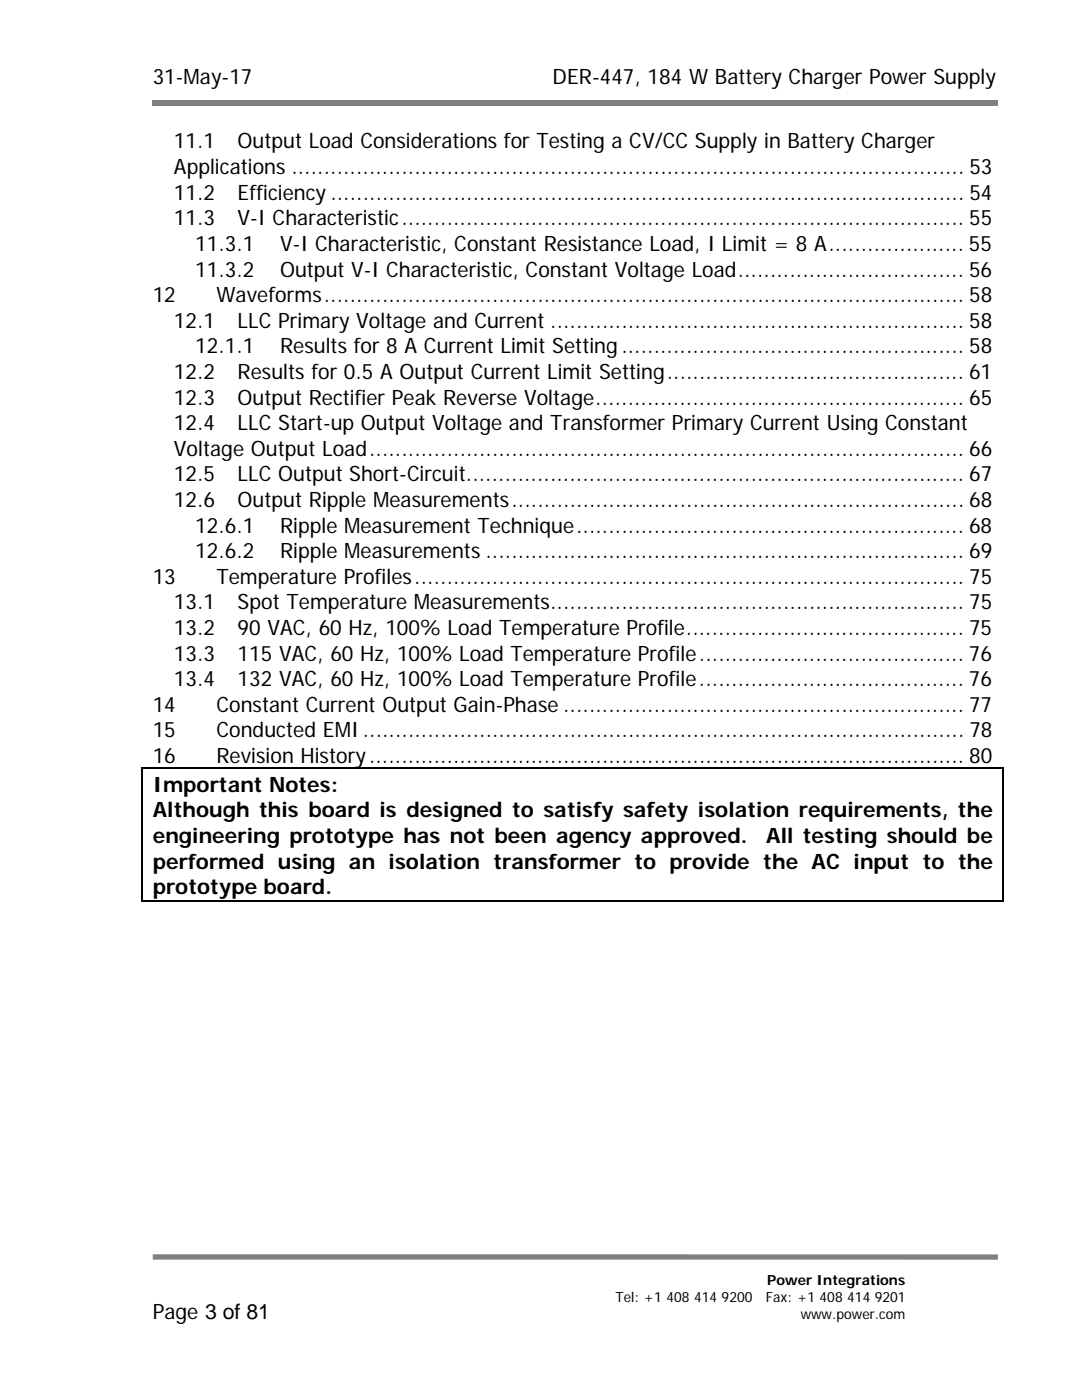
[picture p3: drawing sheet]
<svg xmlns="http://www.w3.org/2000/svg" width="216mm" height="279mm" viewBox="0 0 216 279" stroke-linecap="round" stroke-linejoin="round" font-family="sans-serif">
<defs><g id="words">
<g font-size="4.2">
<text x="30.5" y="16.7">31-May-17</text>
<text x="110.3" y="16.7">DER-447, 184 W Battery Charger Power Supply</text>
<text x="34.7" y="29.6">11.1</text>
<text x="47.4" y="29.6">Output Load Considerations for Testing a CV/CC Supply in Battery Charger</text>
<text x="34.7" y="34.7">Applications ........................................................................................................ 53</text>
<text x="34.7" y="39.9">11.2</text>
<text x="47.4" y="39.9">Efficiency .................................................................................................. 54</text>
<text x="34.7" y="45">11.3</text>
<text x="47.4" y="45">V-I Characteristic ....................................................................................... 55</text>
<text x="38.9" y="50.1">11.3.1</text>
<text x="55.9" y="50.1">V-I Characteristic, Constant Resistance Load, I Limit = 8 A ..................... 55</text>
<text x="38.9" y="55.2">11.3.2</text>
<text x="55.9" y="55.2">Output V-I Characteristic, Constant Voltage Load................................... 56</text>
<text x="30.5" y="60.3">12</text>
<text x="34.7" y="65.4">12.1</text>
<text x="43.2" y="60.3">Waveforms ................................................................................................... 58</text>
<text x="47.4" y="65.4">LLC Primary Voltage and Current ................................................................ 58</text>
<text x="38.9" y="70.5">12.1.1</text>
<text x="55.9" y="70.5">Results for 8 A Current Limit Setting ..................................................... 58</text>
<text x="34.7" y="75.6">12.2</text>
<text x="47.4" y="75.6">Results for 0.5 A Output Current Limit Setting .............................................. 61</text>
<text x="34.7" y="80.7">12.3</text>
<text x="47.4" y="80.7">Output Rectifier Peak Reverse Voltage......................................................... 65</text>
<text x="34.7" y="85.8">12.4</text>
<text x="47.4" y="85.8">LLC Start-up Output Voltage and Transformer Primary Current Using Constant</text>
<text x="34.7" y="91">Voltage Output Load ............................................................................................ 66</text>
<text x="34.7" y="96.1">12.5</text>
<text x="34.7" y="101.2">12.6</text>
<text x="47.4" y="96.1">LLC Output Short-Circuit............................................................................. 67</text>
<text x="47.4" y="101.2">Output Ripple Measurements ...................................................................... 68</text>
<text x="38.9" y="106.3">12.6.1</text>
<text x="55.9" y="106.3">Ripple Measurement Technique ............................................................ 68</text>
<text x="38.9" y="111.4">12.6.2</text>
<text x="55.9" y="111.4">Ripple Measurements .......................................................................... 69</text>
<text x="30.5" y="116.5">13</text>
<text x="43.2" y="116.5">Temperature Profiles ..................................................................................... 75</text>
<text x="34.7" y="121.6">13.1</text>
<text x="47.4" y="121.6">Spot Temperature Measurements................................................................ 75</text>
<text x="34.7" y="126.7">13.2</text>
<text x="34.7" y="131.8">13.3</text>
<text x="47.4" y="126.7">90 VAC, 60 Hz, 100% Load Temperature Profile........................................... 75</text>
<text x="47.4" y="131.8">115 VAC, 60 Hz, 100% Load Temperature Profile ......................................... 76</text>
<text x="34.7" y="136.9">13.4</text>
<text x="47.4" y="136.9">132 VAC, 60 Hz, 100% Load Temperature Profile ......................................... 76</text>
<text x="30.5" y="142">14</text>
<text x="43.2" y="142">Constant Current Output Gain-Phase .............................................................. 77</text>
<text x="30.5" y="147.2">15</text>
<text x="43.2" y="147.2">Conducted EMI ............................................................................................. 78</text>
<text x="30.5" y="152.3">16</text>
<text x="43.2" y="152.3">Revision History ............................................................................................ 80</text>
<text x="30.5" y="158">Important Notes:</text>
<text x="30.5" y="163.1">Although this board is designed to satisfy safety isolation requirements, the</text>
<text x="30.5" y="168.2">engineering prototype has not been agency approved.</text>
<text x="30.5" y="173.3">performed using an isolation transformer to provide the AC input to the</text>
<text x="152.9" y="168.2">All testing should be</text>
<text x="30.5" y="178.5">prototype board.</text>
<text x="30.5" y="263.2">Page 3 of 81</text>
</g>
<g font-size="2.8">
<text x="153.1" y="256.4">Power Integrations</text>
<text x="122.8" y="259.8">Tel: +1 408 414 9200</text>
<text x="152.8" y="259.8">Fax: +1 408 414 9201</text>
<text x="159.8" y="263.2">www.power.com</text>
</g>
</g></defs>
<g fill="#808080">
<path d="M30.5 20.1h168.6v1h-168.6z"/>
<path d="M30.5 250.3h168.6v1.1h-168.6z"/>
</g>
<path d="M183.4 251.8h17.8v15.2h-17.8z" fill="#fff"/>
<path d="M28.3 153.1h.3v.3h-.3zM200 153.1h.3v.3h-.3zM28.3 179.7h.3v.2h-.3zM200 179.7h.3v.2h-.3z" fill="#000"/>
<path d="M28.3 153.3h172M28.4 153.4v26.3M200.2 153.4v26.3M28.3 179.8h172" fill="none" stroke="#000" stroke-width=".25"/>
<use href="#words"/>
</svg>
